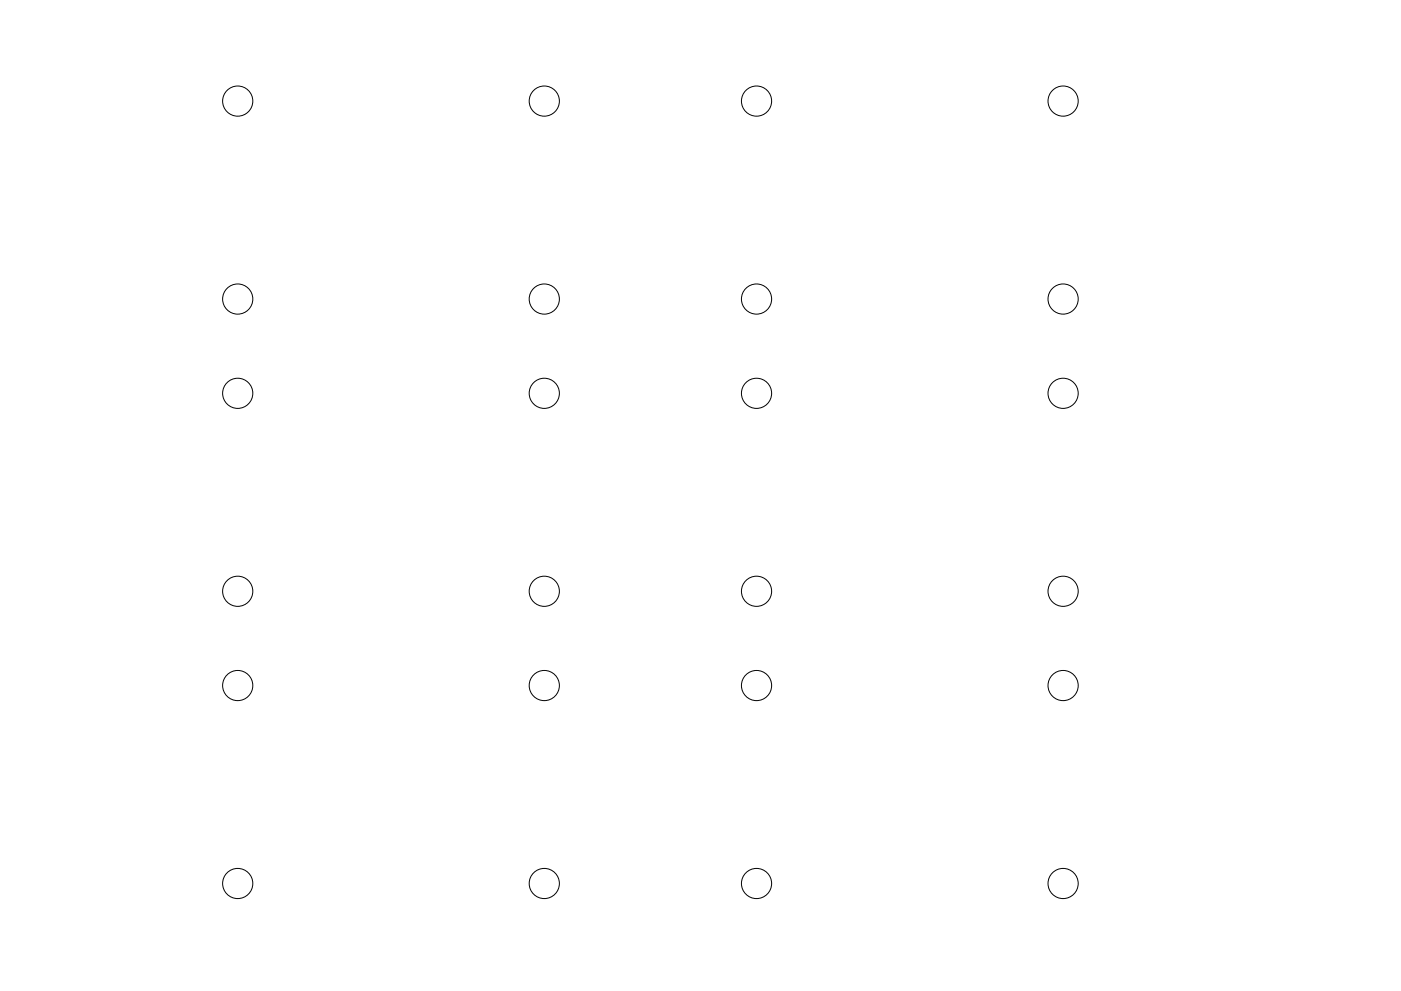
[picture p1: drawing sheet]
<svg xmlns="http://www.w3.org/2000/svg" width="297mm" height="210mm" viewBox="0 0 297 210" stroke-linecap="round" stroke-linejoin="round" font-family="sans-serif">
<g fill="none" stroke="#000" stroke-width=".21">
<circle cx="50.4" cy="21.4" r="3.2"/>
<circle cx="115.4" cy="21.4" r="3.2"/>
<circle cx="160.4" cy="21.4" r="3.2"/>
<circle cx="225.4" cy="21.4" r="3.2"/>
<circle cx="50.4" cy="63.4" r="3.2"/>
<circle cx="115.4" cy="63.4" r="3.2"/>
<circle cx="160.4" cy="63.4" r="3.2"/>
<circle cx="225.4" cy="63.4" r="3.2"/>
<circle cx="50.4" cy="83.4" r="3.2"/>
<circle cx="115.4" cy="83.4" r="3.2"/>
<circle cx="160.4" cy="83.4" r="3.2"/>
<circle cx="225.4" cy="83.4" r="3.2"/>
<circle cx="50.4" cy="125.4" r="3.2"/>
<circle cx="115.4" cy="125.4" r="3.2"/>
<circle cx="160.4" cy="125.4" r="3.2"/>
<circle cx="225.4" cy="125.4" r="3.2"/>
<circle cx="50.4" cy="145.4" r="3.2"/>
<circle cx="115.4" cy="145.4" r="3.2"/>
<circle cx="160.4" cy="145.4" r="3.2"/>
<circle cx="225.4" cy="145.4" r="3.2"/>
<circle cx="50.4" cy="187.4" r="3.2"/>
<circle cx="115.4" cy="187.4" r="3.2"/>
<circle cx="160.4" cy="187.4" r="3.2"/>
<circle cx="225.4" cy="187.4" r="3.2"/>
</g>
</svg>
